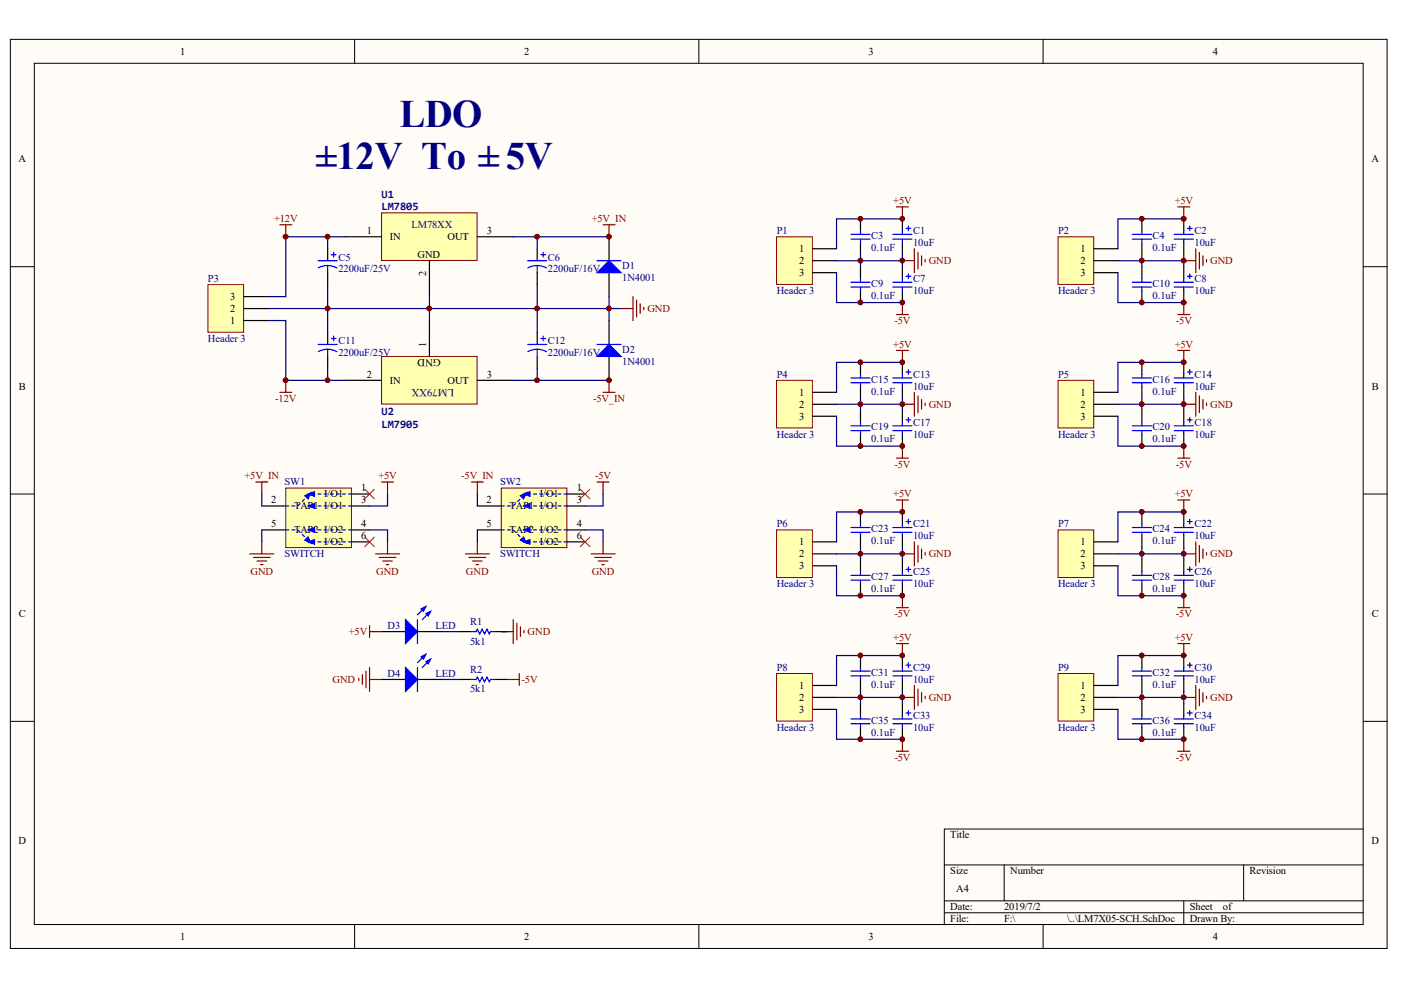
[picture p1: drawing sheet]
<svg xmlns="http://www.w3.org/2000/svg" width="297mm" height="210mm" viewBox="0 0 297 210" stroke-linecap="round" stroke-linejoin="round" font-family="sans-serif">
<defs><g id="words">
<g font-size="8.2" fill="#000080">
<text x="84.7" y="26.9">LDO</text>
<text x="66.9" y="35.8">±12V To ±5V</text>
</g>
<g font-size="2.4" fill="#000080">
<text x="80.9" y="42">U1</text>
<text x="80.9" y="44.5">LM7805</text>
<text x="80.9" y="87.9">U2</text>
<text x="80.9" y="90.7">LM7905</text>
</g>
<text font-size="2.3" x="93.5" y="76.1" transform="rotate(-180 93.5 76.1)">GND</text>
<text font-size="2.3" fill="#000080" x="96.3" y="82.4" transform="rotate(-180 96.3 82.4)">LM79XX</text>
<g font-size="2.2">
<text x="38.2" y="11.6">1</text>
<text x="111.2" y="11.6">2</text>
<text x="184.1" y="11.6">3</text>
<text x="257.1" y="11.6">4</text>
<text x="3.9" y="34.4">A</text>
<text x="290.8" y="34.4">A</text>
<text x="77.8" y="49.7">1</text>
<text x="82.7" y="50.9">IN</text>
<text x="94.9" y="50.9">OUT</text>
<text x="103.2" y="49.7">3</text>
<text x="169.4" y="53.5">1</text>
<text x="229.1" y="53.5">1</text>
<text x="88.5" y="54.7">GND</text>
<text x="90.4" y="58.4" transform="rotate(-90 90.4 58.4)">2</text>
<text x="169.4" y="56">2</text>
<text x="169.4" y="58.5">3</text>
<text x="229.1" y="56">2</text>
<text x="229.1" y="58.5">3</text>
<text x="48.8" y="63.6">3</text>
<text x="48.8" y="68.7">1</text>
<text x="48.8" y="66.1">2</text>
<text x="90.4" y="73.5" transform="rotate(-90 90.4 73.5)">1</text>
<text x="4" y="82.6">B</text>
<text x="77.8" y="80.1">2</text>
<text x="82.7" y="81.4">IN</text>
<text x="94.9" y="81.4">OUT</text>
<text x="103.2" y="80.1">3</text>
<text x="169.4" y="83.9">1</text>
<text x="229.1" y="83.9">1</text>
<text x="290.9" y="82.6">B</text>
<text x="169.4" y="86.4">2</text>
<text x="169.4" y="89">3</text>
<text x="229.1" y="86.4">2</text>
<text x="229.1" y="89">3</text>
<text x="57.5" y="106.7">2</text>
<text x="68.8" y="105.5">I/O1</text>
<text x="76.6" y="104.2">1</text>
<text x="76.6" y="106.7">3</text>
<text x="103.2" y="106.7">2</text>
<text x="114.5" y="105.5">I/O1</text>
<text x="122.3" y="104.2">1</text>
<text x="122.3" y="106.7">3</text>
<text x="57.5" y="111.8">5</text>
<text x="62.4" y="108">TAP1 I/O1</text>
<text x="62.4" y="113.1">TAP2 I/O2</text>
<text x="76.6" y="111.8">4</text>
<text x="103.2" y="111.8">5</text>
<text x="108.1" y="108">TAP1 I/O1</text>
<text x="108.1" y="113.1">TAP2 I/O2</text>
<text x="122.3" y="111.8">4</text>
<text x="68.8" y="115.6">I/O2</text>
<text x="76.6" y="114.3">6</text>
<text x="114.5" y="115.6">I/O2</text>
<text x="122.3" y="114.3">6</text>
<text x="169.4" y="115.6">1</text>
<text x="169.4" y="118.1">2</text>
<text x="229.1" y="115.6">1</text>
<text x="229.1" y="118.1">2</text>
<text x="169.4" y="120.7">3</text>
<text x="229.1" y="120.7">3</text>
<text x="4" y="130.8">C</text>
<text x="290.9" y="130.8">C</text>
<text x="169.4" y="146.1">1</text>
<text x="169.4" y="148.6">2</text>
<text x="229.1" y="146.1">1</text>
<text x="229.1" y="148.6">2</text>
<text x="169.4" y="151.1">3</text>
<text x="229.1" y="151.1">3</text>
<text x="3.9" y="179">D</text>
<text x="201.5" y="177.8">Title</text>
<text x="290.8" y="179">D</text>
<text x="201.5" y="185.4">Size</text>
<text x="214.2" y="185.4">Number</text>
<text x="264.9" y="185.4">Revision</text>
<text x="202.8" y="189.2">A4</text>
<text x="201.5" y="193">Date:</text>
<text x="201.5" y="195.5">File:</text>
<text x="212.9" y="193">2019/7/2</text>
<text x="212.9" y="195.5">F:\</text>
<text x="226.2" y="195.5">\..\LM7X05-SCH.SchDoc</text>
<text x="252.3" y="193">Sheet</text>
<text x="252.3" y="195.5">Drawn By:</text>
<text x="259.3" y="193">of</text>
<text x="38.2" y="199.3">1</text>
<text x="111.2" y="199.3">2</text>
<text x="184.1" y="199.3">3</text>
<text x="257.1" y="199.3">4</text>
</g>
<g font-size="2.2" fill="#800000">
<text x="58.1" y="47.1">+12V</text>
<text x="125.5" y="47.1">+5V_IN</text>
<text x="189.4" y="43.3">+5V</text>
<text x="249.1" y="43.3">+5V</text>
<text x="196.9" y="56">GND</text>
<text x="256.6" y="56">GND</text>
<text x="137.3" y="66.1">GND</text>
<text x="189.7" y="68.7">-5V</text>
<text x="249.3" y="68.7">-5V</text>
<text x="189.4" y="73.8">+5V</text>
<text x="249.1" y="73.8">+5V</text>
<text x="58.4" y="85.2">-12V</text>
<text x="125.7" y="85.2">-5V_IN</text>
<text x="196.9" y="86.4">GND</text>
<text x="256.6" y="86.4">GND</text>
<text x="51.9" y="101.7">+5V_IN</text>
<text x="80.2" y="101.7">+5V</text>
<text x="97.8" y="101.7">-5V_IN</text>
<text x="126.2" y="101.7">-5V</text>
<text x="189.7" y="99.1">-5V</text>
<text x="249.3" y="99.1">-5V</text>
<text x="189.4" y="105.5">+5V</text>
<text x="249.1" y="105.5">+5V</text>
<text x="196.9" y="118.1">GND</text>
<text x="256.6" y="118.1">GND</text>
<text x="53.1" y="122">GND</text>
<text x="79.8" y="122">GND</text>
<text x="98.8" y="122">GND</text>
<text x="125.4" y="122">GND</text>
<text x="189.7" y="130.8">-5V</text>
<text x="249.3" y="130.8">-5V</text>
<text x="74" y="134.6">+5V</text>
<text x="111.9" y="134.6">GND</text>
<text x="189.4" y="135.9">+5V</text>
<text x="249.1" y="135.9">+5V</text>
<text x="70.5" y="144.8">GND</text>
<text x="110.6" y="144.8">-5V</text>
<text x="196.9" y="148.6">GND</text>
<text x="256.6" y="148.6">GND</text>
<text x="189.7" y="161.3">-5V</text>
<text x="249.3" y="161.3">-5V</text>
</g>
<g font-size="2.2" fill="#000080">
<text x="87.2" y="48.4">LM78XX</text>
<text x="164.7" y="49.7">P1</text>
<text x="184.7" y="53.2">0.1uF</text>
<text x="184.7" y="50.7">C3</text>
<text x="193.6" y="52.2">10uF</text>
<text x="193.6" y="49.7">C1</text>
<text x="224.3" y="49.7">P2</text>
<text x="244.4" y="53.2">0.1uF</text>
<text x="244.4" y="50.7">C4</text>
<text x="253.3" y="52.2">10uF</text>
<text x="253.3" y="49.7">C2</text>
<text x="44.1" y="59.8">P3</text>
<text x="71.8" y="57.8">2200uF/25V</text>
<text x="71.8" y="55.2">C5</text>
<text x="116.2" y="57.8">2200uF/16V</text>
<text x="116.2" y="55.2">C6</text>
<text x="131.9" y="57">D1</text>
<text x="131.9" y="59.5">1N4001</text>
<text x="193.6" y="59.8">C7</text>
<text x="253.3" y="59.8">C8</text>
<text x="164.7" y="62.3">Header 3</text>
<text x="184.7" y="63.4">0.1uF</text>
<text x="184.7" y="60.8">C9</text>
<text x="193.6" y="62.3">10uF</text>
<text x="224.3" y="62.3">Header 3</text>
<text x="244.4" y="63.4">0.1uF</text>
<text x="244.4" y="60.8">C10</text>
<text x="253.3" y="62.3">10uF</text>
<text x="44.1" y="72.5">Header 3</text>
<text x="71.8" y="75.5">2200uF/25V</text>
<text x="71.8" y="73">C11</text>
<text x="116.2" y="75.5">2200uF/16V</text>
<text x="116.2" y="73">C12</text>
<text x="131.9" y="74.8">D2</text>
<text x="131.9" y="77.3">1N4001</text>
<text x="164.7" y="80.1">P4</text>
<text x="184.7" y="83.6">0.1uF</text>
<text x="184.7" y="81.1">C15</text>
<text x="193.6" y="82.6">10uF</text>
<text x="193.6" y="80.1">C13</text>
<text x="224.3" y="80.1">P5</text>
<text x="244.4" y="83.6">0.1uF</text>
<text x="244.4" y="81.1">C16</text>
<text x="253.3" y="82.6">10uF</text>
<text x="253.3" y="80.1">C14</text>
<text x="164.7" y="92.8">Header 3</text>
<text x="184.7" y="93.8">0.1uF</text>
<text x="184.7" y="91.3">C19</text>
<text x="193.6" y="92.8">10uF</text>
<text x="193.6" y="90.2">C17</text>
<text x="224.3" y="92.8">Header 3</text>
<text x="244.4" y="93.8">0.1uF</text>
<text x="244.4" y="91.3">C20</text>
<text x="253.3" y="92.8">10uF</text>
<text x="253.3" y="90.2">C18</text>
<text x="60.3" y="102.9">SW1</text>
<text x="106" y="102.9">SW2</text>
<text x="164.7" y="111.8">P6</text>
<text x="184.7" y="112.8">C23</text>
<text x="193.6" y="111.8">C21</text>
<text x="224.3" y="111.8">P7</text>
<text x="244.4" y="112.8">C24</text>
<text x="253.3" y="111.8">C22</text>
<text x="60.3" y="118.1">SWITCH</text>
<text x="106" y="118.1">SWITCH</text>
<text x="184.7" y="115.4">0.1uF</text>
<text x="193.6" y="114.3">10uF</text>
<text x="244.4" y="115.4">0.1uF</text>
<text x="253.3" y="114.3">10uF</text>
<text x="164.7" y="124.5">Header 3</text>
<text x="184.7" y="125.5">0.1uF</text>
<text x="184.7" y="123">C27</text>
<text x="193.6" y="124.5">10uF</text>
<text x="193.6" y="122">C25</text>
<text x="224.3" y="124.5">Header 3</text>
<text x="244.4" y="125.5">0.1uF</text>
<text x="244.4" y="123">C28</text>
<text x="253.3" y="124.5">10uF</text>
<text x="253.3" y="122">C26</text>
<text x="82.2" y="133.4">D3</text>
<text x="92.3" y="133.4">LED</text>
<text x="99.7" y="136.7">5k1</text>
<text x="99.7" y="132.6">R1</text>
<text x="82.2" y="143.5">D4</text>
<text x="92.3" y="143.5">LED</text>
<text x="99.7" y="142.8">R2</text>
<text x="164.7" y="142.2">P8</text>
<text x="184.7" y="143.3">C31</text>
<text x="193.6" y="142.2">C29</text>
<text x="224.3" y="142.2">P9</text>
<text x="244.4" y="143.3">C32</text>
<text x="253.3" y="142.2">C30</text>
<text x="99.7" y="146.8">5k1</text>
<text x="184.7" y="145.8">0.1uF</text>
<text x="193.6" y="144.8">10uF</text>
<text x="244.4" y="145.8">0.1uF</text>
<text x="253.3" y="144.8">10uF</text>
<text x="164.7" y="154.9">Header 3</text>
<text x="184.7" y="155.9">0.1uF</text>
<text x="184.7" y="153.4">C35</text>
<text x="193.6" y="154.9">10uF</text>
<text x="193.6" y="152.4">C33</text>
<text x="224.3" y="154.9">Header 3</text>
<text x="244.4" y="155.9">0.1uF</text>
<text x="244.4" y="153.4">C36</text>
<text x="253.3" y="154.9">10uF</text>
<text x="253.3" y="152.4">C34</text>
</g>
</g></defs>
<g fill="#fffcf8" stroke="#000" stroke-width=".21">
<path d="M2.2 8.3h291.9v192.8h-291.9z"/>
<path d="M7.3 13.4h281.7v182.6h-281.7z"/>
</g>
<g fill="none" stroke="#000" stroke-width=".21">
<path d="M75.2 8.3v5.1M148.2 8.3v5.1M221.2 8.3v5.1M2.2 56.5h5.1M289.1 56.5h5M2.2 104.7h5.1M289.1 104.7h5M2.2 152.9h5.1M289.1 152.9h5M289.1 175.8h-88.9v20.3M75.2 196.1v5M148.2 196.1v5"/>
<path d="M200.2 183.4h88.9M200.2 191h88.9M200.2 193.5h88.9M212.9 183.4v7.6M221.2 196.1v5M251 191v5.1M263.7 183.4v7.6"/>
</g>
<g fill="#000080" stroke="#000080" stroke-width=".21">
<circle cx="60.6" cy="80.6" r=".49"/>
<circle cx="60.6" cy="50.2" r=".49"/>
<circle cx="69.4" cy="80.6" r=".48"/>
<circle cx="69.4" cy="65.4" r=".48"/>
<circle cx="69.4" cy="50.2" r=".48"/>
<circle cx="91" cy="65.4" r=".49"/>
<circle cx="113.9" cy="80.6" r=".48"/>
<circle cx="113.9" cy="65.4" r=".48"/>
<circle cx="113.9" cy="50.2" r=".48"/>
<circle cx="129.1" cy="80.6" r=".48"/>
<circle cx="129.1" cy="65.4" r=".48"/>
<circle cx="129.1" cy="50.2" r=".48"/>
<circle cx="182.4" cy="156.7" r=".48"/>
<circle cx="182.4" cy="147.8" r=".48"/>
<circle cx="182.4" cy="139" r=".48"/>
<circle cx="182.4" cy="126.3" r=".48"/>
<circle cx="182.4" cy="117.4" r=".48"/>
<circle cx="182.4" cy="108.5" r=".48"/>
<circle cx="182.4" cy="94.6" r=".48"/>
<circle cx="182.4" cy="85.7" r=".48"/>
<circle cx="182.4" cy="76.8" r=".48"/>
<circle cx="182.4" cy="64.1" r=".48"/>
<circle cx="182.4" cy="55.3" r=".48"/>
<circle cx="182.4" cy="46.4" r=".48"/>
<circle cx="191.3" cy="156.7" r=".48"/>
<circle cx="191.3" cy="147.8" r=".48"/>
<circle cx="191.3" cy="139" r=".48"/>
<circle cx="191.3" cy="126.3" r=".48"/>
<circle cx="191.3" cy="117.4" r=".48"/>
<circle cx="191.3" cy="108.5" r=".48"/>
<circle cx="191.3" cy="94.6" r=".48"/>
<circle cx="191.3" cy="85.7" r=".48"/>
<circle cx="191.3" cy="76.8" r=".48"/>
<circle cx="191.3" cy="64.1" r=".48"/>
<circle cx="191.3" cy="55.3" r=".48"/>
<circle cx="191.3" cy="46.4" r=".48"/>
<circle cx="242.1" cy="156.7" r=".48"/>
<circle cx="242.1" cy="147.8" r=".48"/>
<circle cx="242.1" cy="139" r=".48"/>
<circle cx="242.1" cy="126.3" r=".48"/>
<circle cx="242.1" cy="117.4" r=".48"/>
<circle cx="242.1" cy="108.5" r=".48"/>
<circle cx="242.1" cy="94.6" r=".48"/>
<circle cx="242.1" cy="85.7" r=".48"/>
<circle cx="242.1" cy="76.8" r=".48"/>
<circle cx="242.1" cy="64.1" r=".48"/>
<circle cx="242.1" cy="55.3" r=".48"/>
<circle cx="242.1" cy="46.4" r=".48"/>
<circle cx="251" cy="156.7" r=".49"/>
<circle cx="251" cy="147.8" r=".49"/>
<circle cx="251" cy="139" r=".49"/>
<circle cx="251" cy="126.3" r=".49"/>
<circle cx="251" cy="117.4" r=".49"/>
<circle cx="251" cy="108.5" r=".49"/>
<circle cx="251" cy="94.6" r=".49"/>
<circle cx="251" cy="85.7" r=".49"/>
<circle cx="251" cy="76.8" r=".49"/>
<circle cx="251" cy="64.1" r=".49"/>
<circle cx="251" cy="55.3" r=".49"/>
<circle cx="251" cy="46.4" r=".49"/>
</g>
<path d="M80.9 45.1h20.3v10.1h-20.3z" fill="#ffffb0" stroke="#800000" stroke-width=".21"/>
<path d="M73.3 50.2h7.6M91 55.3v7.6M101.2 50.2h7.6" fill="none" stroke="#000" stroke-width=".25"/>
<path d="M80.9 75.6h20.3v10.1h-20.3z" fill="#ffffb0" stroke="#800000" stroke-width=".21"/>
<g fill="none" stroke="#000" stroke-width=".25">
<path d="M69.5 52.7v2.6M69.5 57.8v2.5M113.9 52.7v2.6M113.9 57.8v2.5M129.1 50.2v5.1M129.1 57.8v5.1M69.5 70.5v2.5M69.5 75.6v2.5M91 68v7.6M113.9 70.5v2.5M113.9 75.6v2.5M129.1 68v5"/>
<path d="M129.1 75.6v5M73.3 80.6h7.6M101.2 80.6h7.6"/>
</g>
<path d="M131.7 65.4h2.5M134.2 62.9v5.1M135 63.6v3.6M135.7 64.4v2M136.5 65.2v.5" fill="none" stroke="#800000" stroke-width=".25"/>
<g fill="#00f" stroke="#00f" stroke-width=".25">
<path d="M126.6 57.8l2.5-2.5 2.6 2.5z"/>
<path d="M126.6 75.6l2.5-2.6 2.6 2.6z"/>
</g>
<g fill="none" stroke="#00f" stroke-width=".25">
<path d="M67.4 55.3h4.1M69.5 56.3l.8 .1 1.1 .4M69.5 56.3l-.9 .1-1.1 .4M69.5 56.3v1.5M70.2 54h1M70.7 53.5v1M111.9 55.3h4M113.9 56.3l.8 .1 1.2 .4M113.9 56.3l-.8 .1-1.2 .4M113.9 56.3v1.5M114.7 54h1M115.2 53.5v1"/>
<path d="M126.6 55.3h5.1M67.4 73h4.1M69.5 74l.8 .1 1.1 .5M69.5 74l-1.3 .2-.7 .4M69.5 74v1.6M70.2 71.8h1M70.7 71.3v1M111.9 73h4M113.9 74l.8 .1 1.2 .5M113.9 74l-1.2 .2-.8 .4M113.9 74v1.6M114.7 71.8h1"/>
<path d="M115.2 71.3v1M126.6 73h5.1"/>
</g>
<path d="M73.3 50.2h-3.8v2.5M108.8 50.2h5.1v2.5M113.9 50.2h15.2M69.5 78.1v2.5h3.8M69.5 60.3v10.2M91 62.9v5.1M113.9 78.1v2.5h-5.1M113.9 60.3v10.2M129.1 62.9v2.5h2.6M113.9 80.6h15.2" fill="none" stroke="#000080" stroke-width=".25"/>
<g fill="#800000" stroke="#800000" stroke-width=".21">
<circle cx="113.9" cy="50.2" r=".48"/>
<circle cx="113.9" cy="80.6" r=".48"/>
</g>
<path d="M44.1 60.3h7.5v10.1h-7.5z" fill="#ffffb0" stroke="#800000" stroke-width=".21"/>
<path d="M51.7 68h5.1M51.7 65.4h5.1M51.7 62.9h5.1" fill="none" stroke="#000" stroke-width=".25"/>
<path d="M69.5 50.2h-8.9v12.7h-3.8M56.8 65.4h72.3v2.6M56.8 68h3.8v12.6h8.9" fill="none" stroke="#000080" stroke-width=".25"/>
<path d="M59.3 47.7h2.6M60.6 47.7v2.5M59.3 83.2h2.6M60.6 80.6v2.6" fill="none" stroke="#800000" stroke-width=".25"/>
<g fill="#800000" stroke="#800000" stroke-width=".21">
<circle cx="60.6" cy="50.2" r=".49"/>
<circle cx="69.4" cy="50.2" r=".48"/>
<circle cx="60.6" cy="80.6" r=".49"/>
<circle cx="69.4" cy="80.6" r=".48"/>
<circle cx="129.1" cy="65.4" r=".48"/>
<circle cx="113.9" cy="65.4" r=".48"/>
<circle cx="91" cy="65.4" r=".49"/>
<circle cx="69.4" cy="65.4" r=".48"/>
</g>
<path d="M164.6 50.2h7.6v10.1h-7.6z" fill="#ffffb0" stroke="#800000" stroke-width=".21"/>
<path d="M172.3 52.7h5.1M172.3 55.3h5.1M172.3 57.8h5.1M182.4 46.4v2.5M182.4 51.5v2.5M182.4 56.5v2.6M191.3 46.4v2.5M191.3 51.5v2.5M191.3 56.5v2.6M182.4 61.6v2.6M191.3 61.6v2.6" fill="none" stroke="#000" stroke-width=".25"/>
<g fill="none" stroke="#800000" stroke-width=".25">
<path d="M127.9 47.7h2.5M129.1 47.7v2.5M190.1 43.9h2.5M191.3 43.9v2.5M191.3 55.3h2.6M193.9 52.7v5.1M194.6 53.5v3.6M195.4 54.3v2M196.1 55v.5M190.1 66.7h2.5M191.3 64.2v2.5M127.9 83.2h2.5"/>
<path d="M129.1 80.6v2.6"/>
</g>
<g fill="none" stroke="#00f" stroke-width=".25">
<path d="M180.4 49.7h4.1M180.4 50.7h4.1M180.4 59.8h4.1M182.4 48.9v.8M182.4 50.7v.8M182.4 59.1v.7M189.3 49.7h4.1M189.3 50.7h4.1M189.3 59.8h4.1M191.3 48.9v.8M191.3 50.7v.8M191.3 59.1v.7"/>
<path d="M192.1 48.4h1M192.1 58.6h1M192.6 47.9v1M192.6 58.1v1M180.4 60.9h4.1M182.4 60.9v.7M189.3 60.9h4.1M191.3 60.9v.7"/>
</g>
<path d="M177.4 57.8v6.4h13.9M182.4 54v2.5M191.3 46.4h-13.9v6.3M191.3 54v1.3h-13.9M191.3 55.3v1.2" fill="none" stroke="#000080" stroke-width=".25"/>
<g fill="#800000" stroke="#800000" stroke-width=".21">
<circle cx="191.3" cy="55.3" r=".48"/>
<circle cx="191.3" cy="46.4" r=".48"/>
<circle cx="182.4" cy="46.4" r=".48"/>
<circle cx="182.4" cy="55.3" r=".48"/>
<circle cx="182.4" cy="64.1" r=".48"/>
<circle cx="191.3" cy="64.1" r=".48"/>
</g>
<path d="M164.6 80.6h7.6v10.1h-7.6z" fill="#ffffb0" stroke="#800000" stroke-width=".21"/>
<path d="M182.4 76.8v2.6M191.3 76.8v2.6M172.3 83.2h5.1M172.3 85.7h5.1M172.3 88.3h5.1M182.4 81.9v2.5M182.4 87v2.5M182.4 92.1v2.5M191.3 81.9v2.5M191.3 87v2.5M191.3 92.1v2.5" fill="none" stroke="#000" stroke-width=".25"/>
<g fill="none" stroke="#00f" stroke-width=".25">
<path d="M182.4 79.4v.7M191.3 79.4v.7M192.1 78.9h1M192.6 78.4v1M180.4 80.1h4.1M180.4 81.2h4.1M180.4 90.3h4.1M180.4 91.3h4.1M182.4 81.2v.7M182.4 89.5v.8M182.4 91.3v.8M189.3 80.1h4.1"/>
<path d="M189.3 81.2h4.1M189.3 90.3h4.1M189.3 91.3h4.1M191.3 81.2v.7M191.3 89.5v.8M191.3 91.3v.8M192.1 89h1M192.6 88.5v1"/>
</g>
<path d="M191.3 76.8h-13.9v6.4M177.4 88.3v6.3h13.9M182.4 84.4v2.6M191.3 84.4v1.3h-13.9M191.3 85.7v1.3" fill="none" stroke="#000080" stroke-width=".25"/>
<path d="M190.1 74.3h2.5M191.3 74.3v2.5M190.1 97.1h2.5M191.3 94.6v2.5M191.3 85.7h2.6M193.9 83.2v5.1M194.6 83.9v3.6M195.4 84.7v2M196.1 85.5v.5" fill="none" stroke="#800000" stroke-width=".25"/>
<g fill="#800000" stroke="#800000" stroke-width=".21">
<circle cx="191.3" cy="85.7" r=".48"/>
<circle cx="191.3" cy="76.8" r=".48"/>
<circle cx="182.4" cy="76.8" r=".48"/>
<circle cx="182.4" cy="85.7" r=".48"/>
<circle cx="182.4" cy="94.6" r=".48"/>
<circle cx="191.3" cy="94.6" r=".48"/>
</g>
<path d="M164.6 112.4h7.6v10.1h-7.6z" fill="#ffffb0" stroke="#800000" stroke-width=".21"/>
<path d="M172.3 114.9h5.1M172.3 117.4h5.1M172.3 120h5.1M182.4 108.5v2.6M182.4 113.6v2.6M182.4 118.7v2.5M191.3 108.5v2.6M191.3 113.6v2.6M191.3 118.7v2.5M182.4 123.8v2.5M191.3 123.8v2.5" fill="none" stroke="#000" stroke-width=".25"/>
<g fill="none" stroke="#00f" stroke-width=".25">
<path d="M180.4 111.8h4.1M180.4 112.9h4.1M182.4 111.1v.7M182.4 112.9v.7M189.3 111.8h4.1M189.3 112.9h4.1M191.3 111.1v.7M191.3 112.9v.7M192.1 110.6h1M192.6 110.1v1M180.4 122h4.1M180.4 123h4.1"/>
<path d="M182.4 121.2v.8M182.4 123v.8M189.3 122h4.1M189.3 123h4.1M191.3 121.2v.8M191.3 123v.8M192.1 120.7h1M192.6 120.2v1"/>
</g>
<path d="M177.4 120v6.3h13.9M182.4 116.2v2.5M191.3 108.5h-13.9v6.4M191.3 116.2v1.2h-13.9M191.3 117.4v1.3" fill="none" stroke="#000080" stroke-width=".25"/>
<path d="M190.1 106h2.5M191.3 106v2.5M191.3 117.4h2.6M193.9 114.9v5.1M194.6 115.7v3.5M195.4 116.4v2M196.1 117.2v.5M190.1 128.8h2.5M191.3 126.3v2.5" fill="none" stroke="#800000" stroke-width=".25"/>
<g fill="#800000" stroke="#800000" stroke-width=".21">
<circle cx="191.3" cy="117.4" r=".48"/>
<circle cx="191.3" cy="108.5" r=".48"/>
<circle cx="182.4" cy="108.5" r=".48"/>
<circle cx="182.4" cy="117.4" r=".48"/>
<circle cx="182.4" cy="126.3" r=".48"/>
<circle cx="191.3" cy="126.3" r=".48"/>
</g>
<path d="M164.6 142.8h7.6v10.1h-7.6z" fill="#ffffb0" stroke="#800000" stroke-width=".21"/>
<path d="M182.4 139v2.5M191.3 139v2.5M172.3 145.3h5.1M172.3 147.9h5.1M172.3 150.4h5.1M182.4 144.1v2.5M182.4 149.1v2.6M182.4 154.2v2.5M191.3 144.1v2.5M191.3 149.1v2.6M191.3 154.2v2.5" fill="none" stroke="#000" stroke-width=".25"/>
<g fill="none" stroke="#00f" stroke-width=".25">
<path d="M180.4 142.3h4.1M180.4 143.3h4.1M180.4 152.4h4.1M180.4 153.5h4.1M182.4 141.5v.8M182.4 143.3v.8M182.4 151.7v.7M182.4 153.5v.7M189.3 142.3h4.1M189.3 143.3h4.1M189.3 152.4h4.1M189.3 153.5h4.1"/>
<path d="M191.3 141.5v.8M191.3 143.3v.8M191.3 151.7v.7M191.3 153.5v.7M192.1 141h1M192.1 151.2h1M192.6 140.5v1M192.6 150.7v1"/>
</g>
<path d="M191.3 139h-13.9v6.3M177.4 150.4v6.3h13.9M182.4 146.6v2.5M191.3 146.6v1.3h-13.9M191.3 147.9v1.2" fill="none" stroke="#000080" stroke-width=".25"/>
<path d="M190.1 136.5h2.5M191.3 136.5v2.5M190.1 159.3h2.5M191.3 156.7v2.6M191.3 147.9h2.6M193.9 145.3v5.1M194.6 146.1v3.5M195.4 146.9v2M196.1 147.6v.5" fill="none" stroke="#800000" stroke-width=".25"/>
<g fill="#800000" stroke="#800000" stroke-width=".21">
<circle cx="191.3" cy="147.8" r=".48"/>
<circle cx="191.3" cy="139" r=".48"/>
<circle cx="182.4" cy="139" r=".48"/>
<circle cx="182.4" cy="147.8" r=".48"/>
<circle cx="182.4" cy="156.7" r=".48"/>
<circle cx="191.3" cy="156.7" r=".48"/>
</g>
<path d="M224.3 50.2h7.6v10.1h-7.6z" fill="#ffffb0" stroke="#800000" stroke-width=".21"/>
<path d="M231.9 52.7h5.1M231.9 55.3h5.1M231.9 57.8h5.1M242.1 46.4v2.5M242.1 51.5v2.5M242.1 56.5v2.6M251 46.4v2.5M251 51.5v2.5M251 56.5v2.6M242.1 61.6v2.6M251 61.6v2.6" fill="none" stroke="#000" stroke-width=".25"/>
<g fill="none" stroke="#00f" stroke-width=".25">
<path d="M240.1 49.7h4M240.1 50.7h4M240.1 59.8h4M242.1 48.9v.8M242.1 50.7v.8M242.1 59.1v.7M249 49.7h4M249 50.7h4M249 59.8h4M251 48.9v.8M251 50.7v.8M251 59.1v.7"/>
<path d="M251.7 48.4h1.1M251.7 58.6h1.1M252.3 47.9v1M252.3 58.1v1M240.1 60.9h4M242.1 60.9v.7M249 60.9h4M251 60.9v.7"/>
</g>
<path d="M237 57.8v6.4h14M242.1 54v2.5M251 46.4h-14v6.3M251 54v1.3h-14M251 55.3v1.2" fill="none" stroke="#000080" stroke-width=".25"/>
<path d="M249.7 43.9h2.6M251 43.9v2.5M251 55.3h2.5M253.5 52.7v5.1M254.3 53.5v3.6M255 54.3v2M255.8 55v.5M249.7 66.7h2.6M251 64.2v2.5" fill="none" stroke="#800000" stroke-width=".25"/>
<g fill="#800000" stroke="#800000" stroke-width=".21">
<circle cx="251" cy="55.3" r=".49"/>
<circle cx="251" cy="46.4" r=".49"/>
<circle cx="242.1" cy="46.4" r=".48"/>
<circle cx="242.1" cy="55.3" r=".48"/>
<circle cx="242.1" cy="64.1" r=".48"/>
<circle cx="251" cy="64.1" r=".49"/>
</g>
<path d="M224.3 80.6h7.6v10.1h-7.6z" fill="#ffffb0" stroke="#800000" stroke-width=".21"/>
<path d="M242.1 76.8v2.6M251 76.8v2.6M231.9 83.2h5.1M231.9 85.7h5.1M231.9 88.3h5.1M242.1 81.9v2.5M242.1 87v2.5M242.1 92.1v2.5M251 81.9v2.5M251 87v2.5M251 92.1v2.5" fill="none" stroke="#000" stroke-width=".25"/>
<g fill="none" stroke="#00f" stroke-width=".25">
<path d="M242.1 79.4v.7M251 79.4v.7M251.7 78.9h1.1M252.3 78.4v1M240.1 80.1h4M240.1 81.2h4M240.1 90.3h4M240.1 91.3h4M242.1 81.2v.7M242.1 89.5v.8M242.1 91.3v.8M249 80.1h4"/>
<path d="M249 81.2h4M249 90.3h4M249 91.3h4M251 81.2v.7M251 89.5v.8M251 91.3v.8M251.7 89h1.1M252.3 88.5v1"/>
</g>
<path d="M251 76.8h-14v6.4M237 88.3v6.3h14M242.1 84.4v2.6M251 84.4v1.3h-14M251 85.7v1.3" fill="none" stroke="#000080" stroke-width=".25"/>
<path d="M249.7 74.3h2.6M251 74.3v2.5M249.7 97.1h2.6M251 94.6v2.5M251 85.7h2.5M253.5 83.2v5.1M254.3 83.9v3.6M255 84.7v2M255.8 85.5v.5" fill="none" stroke="#800000" stroke-width=".25"/>
<g fill="#800000" stroke="#800000" stroke-width=".21">
<circle cx="251" cy="85.7" r=".49"/>
<circle cx="251" cy="76.8" r=".49"/>
<circle cx="242.1" cy="76.8" r=".48"/>
<circle cx="242.1" cy="85.7" r=".48"/>
<circle cx="242.1" cy="94.6" r=".48"/>
<circle cx="251" cy="94.6" r=".49"/>
</g>
<path d="M224.3 112.4h7.6v10.1h-7.6z" fill="#ffffb0" stroke="#800000" stroke-width=".21"/>
<path d="M231.9 114.9h5.1M231.9 117.4h5.1M231.9 120h5.1M242.1 108.5v2.6M242.1 113.6v2.6M242.1 118.7v2.5M251 108.5v2.6M251 113.6v2.6M251 118.7v2.5M242.1 123.8v2.5M251 123.8v2.5" fill="none" stroke="#000" stroke-width=".25"/>
<g fill="none" stroke="#00f" stroke-width=".25">
<path d="M240.1 111.8h4M240.1 112.9h4M242.1 111.1v.7M242.1 112.9v.7M249 111.8h4M249 112.9h4M251 111.1v.7M251 112.9v.7M251.7 110.6h1.1M252.3 110.1v1M240.1 122h4M240.1 123h4"/>
<path d="M242.1 121.2v.8M242.1 123v.8M249 122h4M249 123h4M251 121.2v.8M251 123v.8M251.7 120.7h1.1M252.3 120.2v1"/>
</g>
<path d="M237 120v6.3h14M242.1 116.2v2.5M251 108.5h-14v6.4M251 116.2v1.2h-14M251 117.4v1.3" fill="none" stroke="#000080" stroke-width=".25"/>
<path d="M249.7 106h2.6M251 106v2.5M251 117.4h2.5M253.5 114.9v5.1M254.3 115.7v3.5M255 116.4v2M255.8 117.2v.5M249.7 128.8h2.6M251 126.3v2.5" fill="none" stroke="#800000" stroke-width=".25"/>
<g fill="#800000" stroke="#800000" stroke-width=".21">
<circle cx="251" cy="117.4" r=".49"/>
<circle cx="251" cy="108.5" r=".49"/>
<circle cx="242.1" cy="108.5" r=".48"/>
<circle cx="242.1" cy="117.4" r=".48"/>
<circle cx="242.1" cy="126.3" r=".48"/>
<circle cx="251" cy="126.3" r=".49"/>
</g>
<path d="M224.3 142.8h7.6v10.1h-7.6z" fill="#ffffb0" stroke="#800000" stroke-width=".21"/>
<path d="M242.1 139v2.5M251 139v2.5M231.9 145.3h5.1M231.9 147.9h5.1M231.9 150.4h5.1M242.1 144.1v2.5M242.1 149.1v2.6M242.1 154.2v2.5M251 144.1v2.5M251 149.1v2.6M251 154.2v2.5" fill="none" stroke="#000" stroke-width=".25"/>
<g fill="none" stroke="#00f" stroke-width=".25">
<path d="M240.1 142.3h4M240.1 143.3h4M240.1 152.4h4M240.1 153.5h4M242.1 141.5v.8M242.1 143.3v.8M242.1 151.7v.7M242.1 153.5v.7M249 142.3h4M249 143.3h4M249 152.4h4M249 153.5h4"/>
<path d="M251 141.5v.8M251 143.3v.8M251 151.7v.7M251 153.5v.7M251.7 141h1.1M251.7 151.2h1.1M252.3 140.5v1M252.3 150.7v1"/>
</g>
<path d="M251 139h-14v6.3M237 150.4v6.3h14M242.1 146.6v2.5M251 146.6v1.3h-14M251 147.9v1.2" fill="none" stroke="#000080" stroke-width=".25"/>
<path d="M249.7 136.5h2.6M251 136.5v2.5M249.7 159.3h2.6M251 156.7v2.6M251 147.9h2.5M253.5 145.3v5.1M254.3 146.1v3.5M255 146.9v2M255.8 147.6v.5" fill="none" stroke="#800000" stroke-width=".25"/>
<g fill="#800000" stroke="#800000" stroke-width=".21">
<circle cx="251" cy="147.8" r=".49"/>
<circle cx="251" cy="139" r=".49"/>
<circle cx="242.1" cy="139" r=".48"/>
<circle cx="242.1" cy="147.8" r=".48"/>
<circle cx="242.1" cy="156.7" r=".48"/>
<circle cx="251" cy="156.7" r=".49"/>
</g>
<path d="M60.6 103.5h13.9v12.6h-13.9z" fill="#ffffb0" stroke="#800000" stroke-width=".21"/>
<g fill="none" stroke="#000" stroke-width=".25">
<path d="M55.5 107.3h5.1M55.5 112.4h5.1M74.5 104.7h3.9M74.5 107.3h3.9M74.5 112.4h3.9M74.5 114.9h3.9M80.9 133.9h5.1M88.5 133.9h5.1M97.4 133.9h2.5M105 133.9h2.6M80.9 144.1h5.1M88.5 144.1h5.1"/>
<path d="M97.4 144.1h2.5M105 144.1h2.6"/>
</g>
<path d="M60.6 107.3h2.5l2.6-2.6M60.6 112.4h2.5l2.6 2.5M74.5 104.7h-8.8M74.5 114.9h-8.8M74.5 107.3h-8.8M74.5 112.4h-8.8" fill="none" stroke="#00f" stroke-width=".25" stroke-dasharray=".6 .6"/>
<g fill="#00f" stroke="#00f" stroke-width=".21">
<path d="M64.6 105.1l1.3-.6-.6 1.3z"/>
<path d="M65.3 104.7l1.4-.5v1.1z"/>
<path d="M64.6 114.5l.7-.7 .6 1.4z"/>
<path d="M65.3 114.9l1.4-.5v1z"/>
<path d="M65.3 107.3l1.4-.5v1z"/>
<path d="M65.3 112.4l1.4-.6v1.1z"/>
</g>
<g fill="none" stroke="#800000" stroke-width=".25">
<path d="M53 117.4h5M53.7 118.2h3.6M54.2 102.2h2.6M54.5 119h2M55.3 119.7h.5M55.5 102.2v2.5M55.5 114.9v2.5M79.6 117.4h5.1M80.4 118.2h3.5M80.9 102.2h2.5M81.1 119h2.1M81.9 119.7h.5"/>
<path d="M82.2 102.2v2.5M82.2 114.9v2.5M78.4 133.9h2.5M78.4 132.6v2.6M106.3 133.9h2.5M108.8 131.4v5.1M109.6 132.1v3.6M110.3 132.9v2M111.1 133.7v.5M76.1 143.8v.5M76.8 143v2.1M77.6 142.3v3.5"/>
<path d="M78.4 141.5v5.1M78.4 144.1h2.5"/>
</g>
<g fill="#00f" stroke="#00f" stroke-width=".25">
<path d="M86 131.4l2.5 2.5-2.5 2.6z"/>
<path d="M90.3 130.1l1-.5-.5 1z"/>
<path d="M89.3 129.1l1-.5-.5 1z"/>
<path d="M86 141.5l2.5 2.6-2.5 2.5z"/>
<path d="M90.3 140.3l1-.5-.5 1z"/>
<path d="M89.3 139.2l1-.5-.5 1.1z"/>
</g>
<path d="M88.5 131.4v5.1M90.3 128.6l-1.8 1.8M90.3 138.7l-1.8 1.8M91.3 129.6l-1.8 1.8M91.3 139.8l-1.8 1.7M99.9 133.9h1.1l.2-.5 .5 1 .5-1 .5 1 .5-1 .5 1 .3-.5h1M88.5 141.5v5.1M99.9 144.1h1.1l.2-.5 .5 1 .5-1 .5 1 .5-1 .5 1 .3-.5h1" fill="none" stroke="#00f" stroke-width=".25"/>
<path d="M55.5 104.7v2.6M55.5 112.4v2.5M93.6 133.9h3.8M106.3 133.9h1.3M93.6 144.1h3.8" fill="none" stroke="#000080" stroke-width=".25"/>
<path d="M106.3 103.5h13.9v12.6h-13.9z" fill="#ffffb0" stroke="#800000" stroke-width=".21"/>
<path d="M101.2 107.3h5.1M101.2 112.4h5.1M120.2 104.7h3.9M120.2 107.3h3.9M120.2 112.4h3.9M120.2 114.9h3.9" fill="none" stroke="#000" stroke-width=".25"/>
<path d="M106.3 107.3h2.5l2.6-2.6M106.3 112.4h2.5l2.6 2.5M120.2 104.7h-8.8M120.2 114.9h-8.8M120.2 107.3h-8.8M120.2 112.4h-8.8" fill="none" stroke="#00f" stroke-width=".25" stroke-dasharray=".6 .6"/>
<g fill="#00f" stroke="#00f" stroke-width=".21">
<path d="M110.3 105.1l1.3-.6-.6 1.3z"/>
<path d="M111 104.7l1.4-.5v1.1z"/>
<path d="M110.3 114.5l.7-.7 .6 1.4z"/>
<path d="M111 114.9l1.4-.5v1z"/>
<path d="M111 107.3l1.4-.5v1z"/>
<path d="M111 112.4l1.4-.6v1.1z"/>
</g>
<g fill="none" stroke="#800000" stroke-width=".25">
<path d="M98.7 117.4h5M99.4 118.2h3.6M99.9 102.2h2.6M100.2 119h2M101 119.7h.5M101.2 102.2v2.5M101.2 114.9v2.5M125.3 117.4h5.1M126.1 118.2h3.5M126.6 102.2h2.5M126.8 119h2.1M127.6 119.7h.5"/>
<path d="M127.9 102.2v2.5M127.9 114.9v2.5M107.6 144.1h2.5M110.1 142.8v2.5"/>
</g>
<path d="M78.4 112.4h3.8v2.5M82.2 104.7v2.6h-3.8M101.2 104.7v2.6M101.2 112.4v2.5M124.1 112.4h3.8v2.5M127.9 104.7v2.6h-3.8" fill="none" stroke="#000080" stroke-width=".25"/>
<g fill="#800000" stroke="#800000" stroke-width=".21">
<circle cx="129.1" cy="80.6" r=".48"/>
<circle cx="129.1" cy="50.2" r=".48"/>
</g>
<path d="M77.3 103.7l2.1 2.1M77.3 113.9l2.1 2M79.4 103.7l-2.1 2.1M79.4 113.9l-2.1 2M123 103.7l2.1 2.1M123 113.9l2.1 2M125.1 103.7l-2.1 2.1M125.1 113.9l-2.1 2" fill="none" stroke="#f00" stroke-width=".21"/>
<use href="#words"/>
</svg>
